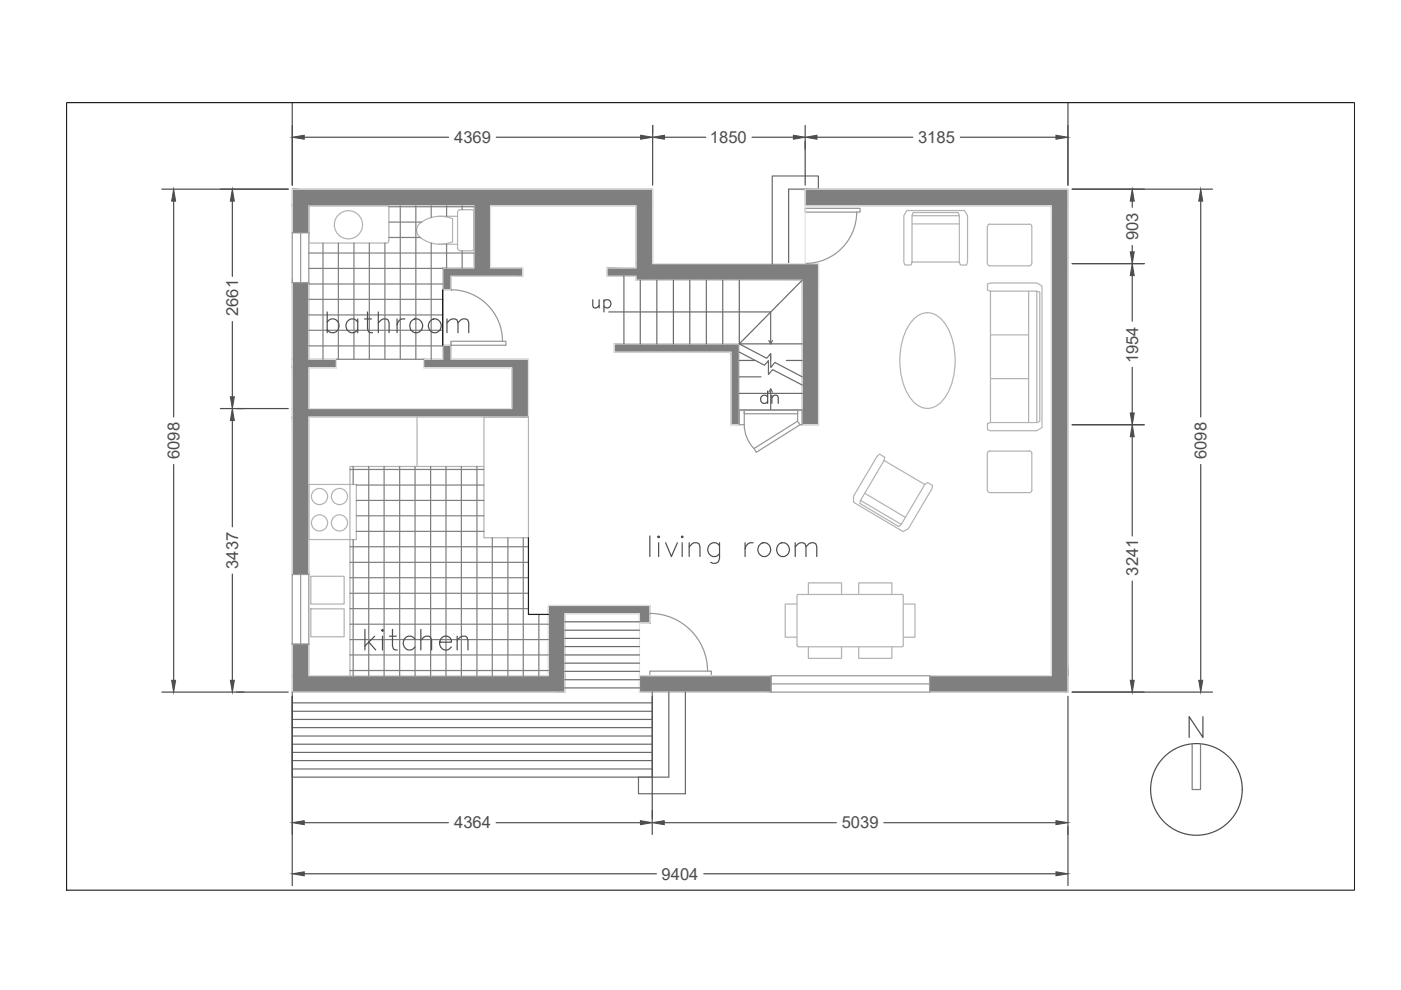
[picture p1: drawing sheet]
<svg xmlns="http://www.w3.org/2000/svg" width="297mm" height="210mm" viewBox="0 0 297 210" stroke-linecap="round" stroke-linejoin="round" font-family="sans-serif">
<defs><g id="words">
<g font-size="7.9" fill="#4c4c4c">
<text x="68.1" y="71.6">bathroom</text>
<text x="76.2" y="139">kitchen</text>
</g>
<text font-size="6.2" fill="#4c4c4c" x="160.2" y="86.8">dn</text>
<text font-size="5.7" fill="#4c4c4c" x="124.5" y="67.4">up</text>
<g font-size="3.5" fill="#4c4c4c">
<text x="96.3" y="30.4">4369</text>
<text x="150.5" y="30.4">1850</text>
<text x="194.6" y="30.4">3185</text>
<text x="241.3" y="50.9" transform="rotate(-90 241.3 50.9)">903</text>
<text x="50.5" y="67" transform="rotate(-90 50.5 67)">2661</text>
<text x="241.3" y="77" transform="rotate(-90 241.3 77)">1954</text>
<text x="38" y="97.3" transform="rotate(-90 38 97.3)">6098</text>
<text x="255.8" y="97.3" transform="rotate(-90 255.8 97.3)">6098</text>
<text x="50.5" y="120.6" transform="rotate(-90 50.5 120.6)">3437</text>
<text x="241.3" y="122.1" transform="rotate(-90 241.3 122.1)">3241</text>
<text x="96.3" y="175.7">4364</text>
<text x="178.5" y="175.7">5039</text>
<text x="140.3" y="186.5">9404</text>
</g>
</g></defs>
<!-- layer: hatch -->
<g fill="#7f7f7f" stroke="#7f7f7f" stroke-width=".21">
<path d="M170.7 40.1l55.7 3.5v-3.5zM170.7 40.1l55.7 3.5h-55.7z"/>
<path d="M62 40.1l76.4 3.5v-3.5zM62 40.1l76.4 3.5h-76.4z"/>
<path d="M62 43.6l3.5 5.7v-5.7zM62 43.6l3.5 5.7h-3.5z"/>
<path d="M134.9 43.6l3.5 12.3v-12.3zM134.9 43.6l3.5 12.3h-3.5z"/>
<path d="M134.9 55.9l38.7 .9v-.9zM134.9 55.9l38.7 .9h-38.7z"/>
<path d="M100.5 43.6l3.5 13.2v-13.2zM100.5 43.6l3.5 13.2h-3.5z"/>
<path d="M128.7 56.8l44.9 1.8v-1.8zM128.7 56.8l44.9 1.8h-44.9z"/>
<path d="M93.9 56.8l16.9 1.8v-1.8zM93.9 56.8l16.9 1.8h-16.9z"/>
<path d="M134.9 58.6l38.7 .8v-.8zM134.9 58.6l38.7 .8h-38.7z"/>
<path d="M93.9 58.6l1.7 2.8v-2.8zM93.9 58.6l1.7 2.8h-1.7z"/>
<path d="M130.2 72.9l26.5 1.7v-1.7zM130.2 72.9l26.5 1.7h-26.5z"/>
<path d="M93.9 73.2l1.7 3v-3zM93.9 73.2l1.7 3h-1.7z"/>
<path d="M62 59.9l3.5 16.3v-16.3zM62 59.9l3.5 16.3h-3.5z"/>
<path d="M89.8 76.2l22.2 1.7v-1.7zM89.8 76.2l22.2 1.7h-22.2z"/>
<path d="M62 76.2l9.3 1.7v-1.7zM62 76.2l9.3 1.7h-9.3z"/>
<path d="M108.5 77.9l3.5 8.7v-8.7zM108.5 77.9l3.5 8.7h-3.5z"/>
<path d="M62 77.9l3.5 8.7v-8.7zM62 77.9l3.5 8.7h-3.5z"/>
<path d="M62 86.6l50 1.8v-1.8zM62 86.6l50 1.8h-50z"/>
<path d="M170.1 59.4l3.5 30.7v-30.7zM170.1 59.4l3.5 30.7h-3.5z"/>
<path d="M155 74.6l1.7 15.5v-15.5zM155 74.6l1.7 15.5h-1.7z"/>
<path d="M62 88.4l3.5 33.4v-33.4zM62 88.4l3.5 33.4h-3.5z"/>
<path d="M116.3 128.4l21.5 1.7v-1.7zM116.3 128.4l21.5 1.7h-21.5z"/>
<path d="M135.6 130.1l2.2 2v-2zM135.6 130.1l2.2 2h-2.2z"/>
<path d="M222.9 43.6l3.5 99.7v-99.7zM222.9 43.6l3.5 99.7h-3.5z"/>
<path d="M116.3 130.1l3.4 13.2v-13.2zM116.3 130.1l3.4 13.2h-3.4z"/>
<path d="M62 136.6l3.5 6.7v-6.7zM62 136.6l3.5 6.7h-3.5z"/>
<path d="M197.1 143.3l29.3 3.4v-3.4zM197.1 143.3l29.3 3.4h-29.3z"/>
<path d="M135.6 143.3l27.9 3.4v-3.4zM135.6 143.3l27.9 3.4h-27.9z"/>
<path d="M62 143.3l57.7 3.4v-3.4zM62 143.3l57.7 3.4h-57.7z"/>
</g>
<!-- layer: wall -->
<path d="M62 49.3v-9.2h76.4v15.8h35.2v34.2h-3.5v-30.7h-35.2v-.8h-6.2v-1.8h6.2v-13.2h-30.9v13.2h6.8v1.8h-15.2v2.8h-1.7v-4.6h6.6v-13.2h-35v5.7M62 59.9v61.9M65.5 59.9v16.3h5.8v1.7h-5.8v8.7h43v-8.7h-18.7v-1.7h4.1v-3h1.7v-.8v3.8h16.4v12.2h-46.5v33.4M170.7 43.6h52.2v99.7h-25.8M170.7 55.9v-15.8h55.7v106.6h-29.3M130.2 72.9h26.5v17.2h-1.7v-15.5h-24.8zM62 136.6v10.1h57.7v-16.6h15.9v16.6h27.9M135.6 132.1h2.2v-3.7h-21.5v14.9h-50.8v-6.7M135.6 143.3h27.9" fill="none" stroke="#e1e1e1" stroke-width=".25"/>
<!-- layer: deck -->
<g fill="none" stroke="#696969" stroke-width=".25">
<path d="M132.3 58.6v14.3M135.7 59.4v13.5M139.3 59.4v13.5M142.8 59.4v13.5M146.2 59.4v13.5M149.8 59.4v13.5M153.2 59.4v13.5M156.7 59.4v13.5l13.4-13.5M163.7 55.9v-18.6h9.8v2.8h-6.3v15.8M129.1 66.1h34.3v6.8M156.7 74.6l5.4 2.8 .8-.9v2.9l.9-1 6.3 3.2M156.7 76.4h3.4"/>
<path d="M156.7 79.9h4.7M163 72.2l.4 .7 .4-.7M163.4 75v1.4M166.7 76.4h3.4M170.1 72.9h-13.4l5.8 3.1 .9-1v2.9l.9-1.1 5.8 3.1M156.7 83.4h13.4M156.7 86.9h13.4M119.7 135.4h15.9M119.7 133.6h15.9M119.7 131.8h15.9M119.7 137.1h15.9M119.7 138.9h15.9"/>
<path d="M62 146.7v18.1h76.3v-18.1M62 159.5h76.3M62 157.8h76.3M62 156.1h76.3M62 154.3h76.3M62 152.5h76.3M62 150.8h76.3M62 149h76.3M119.7 140.6h15.9M119.7 142.3h15.9M119.7 144.1h15.9M119.7 145.9h15.9"/>
<path d="M141.8 146.7v18.1h-6.4v3.5h9.9v-21.6M62 163h76.3M62 161.3h76.3"/>
</g>
<!-- layer: door and window -->
<g fill="none" stroke="#959595" stroke-width=".25">
<path d="M62 49.3h3.5v10.6h-3.5zM63.7 49.3v10.6M170.7 44.2h11.7v.8h-11.7zM181.6 45a10.9 10.9 0 0 1-10.9 10.9M95.6 72.4h11.7v.8h-11.7zM95.6 61.4a10.9 10.9 0 0 1 10.9 10.9M156.7 86.9h1.1v3.2h-1.1zM157.8 86.9h11.3v.8h-11.3zM157.8 90.1a7.1 7.1 0 0 0 2.1 5M169.1 89.3v-2.4h1v3.2h-.5l-9.3 5.8-.4-.8M169.6 90.1l-.5-.8-9.2 5.8M62 121.8h3.5v14.8h-3.5z"/>
<path d="M63.7 121.8v14.8M137.8 130.1h.1M137.8 130.1a12.2 12.2 0 0 1 12.2 12.2M137.8 142.3h13v1h-13zM163.5 143.3h33.6v3.4h-33.6zM163.5 145h33.6"/>
</g>
<!-- layer: furniture -->
<g fill="none" stroke="#b2b2b2" stroke-width=".25">
<path d="M82.5 51v-7.4h-17v7.9h16.4M82.5 51l-.3 .5h-.3M89.2 47.2a1.93 1.93 0 0 0 0 3.2M93 45.9h4M93 51.8h4M96 46.4v4.9a6.9 6.9 0 0 1-6.8-.9M96 46.4a6.9 6.9 0 0 0-6.8 .8M100 44.5h-2.5l-.4 .2-.1 7.9 .3 .5h.2l2.5 .1M100 44.5l.5 .2v.3M100.5 45v7.6M100.5 52.6l-.2 .5h-.3M193.4 55.6l-.2 .6h-1.4l-.2-.6v-9.9l.7-1.1h12.2l.6 1.1v9.9l-.2 .6h-1.3l-.2-.6v-9.9h-10v9.9h10"/>
<path d="M193.4 45.7l.2-.6h9.6l.2 .6M193.4 47.5h10M209.3 48.1v7.8M209.4 55.8v.3l.5 .3h8.3l.5-.3 .1-.3M209.9 47.6h8.3M209.9 47.5l-.5 .3v.2M218.2 47.5l.5 .3 .1 .2M218.8 48.1v7.8M193.7 67.7a4 4 0 0 1 6.5 .7 15.3 15.3 0 0 1 0 16.1 4.1 4.1 0 0 1-7.1 0 15.3 15.3 0 0 1 0-16.1zM210 61.7h9.8v27.9h-9.8l-.6 .2v1.3l.6 .2h9.8l1.1-.7v-30l-1.1-.6h-9.8l-.6 .2v1.3l.6 .2v27.9M210 71h8.1M218.1 61.7v27.9"/>
<path d="M219.8 61.7l.7 .2v27.4l-.7 .3M88.4 88.4v10.5M102.6 88.4h9.4v25.6h-9.4zM102.6 98.9h-28.4v44.4M187.4 97.6l8.7 5.1-5 8.5-8.7-5.1 5-8.5 .2-.6-1.1-.7-.5 .4-5 8.5v1.3l10.5 6.2 1.1-.6 5-8.5 .1-.7-1.1-.6-.5 .4M209.3 96.2v7.7M209.4 96.1l.2-.4 .3-.1 8.6 .1 .3 .4v7.8l-.3 .5-.3 .1h-8.3l-.5-.3v-.3M210 80.3h8.1M65.5 102.7h10.1v11.7h-10.1zM182.4 106.1l-.1 .6 8.3 4.9 .5-.4M183.3 104.6l8.7 5.1M65.9 122.2h7.1v5.9h-7.1z"/>
<path d="M65.9 129.1h7.1v5.9h-7.1zM168.9 128.1h-2.4v7h2.4M169 136.8l.3 .3M169.3 126h21.9M169.3 126l-.3 .4v10.4M171.4 126v-2.4h7v2.4M171.4 137.1v2.5h7v-2.5M182.1 126v-2.4h7v2.4M182.1 137.1v2.5h7v-2.5M191.2 126l.3 .4M191.5 126.4v10.4M191.5 128.1h2.5v7h-2.5"/>
<path d="M191.5 136.8l-.3 .3h-21.9"/>
<circle cx="73.9" cy="47.7" r="2.98"/>
<circle cx="67.7" cy="110.9" r="1.71"/>
<circle cx="67.7" cy="105.3" r="1.71"/>
<circle cx="72" cy="110.9" r="1.71"/>
<circle cx="72" cy="105.3" r="1.71"/>
</g>
<!-- layer: hatch -->
<g fill="none" stroke="#7f7f7f" stroke-width=".25">
<path d="M65.5 56.9h28.4M65.5 53.7h35M68.5 51.5v24.7M71.7 51.5v24.7M75 51.5v24.7M78.3 51.5v24.7M81.6 51.5v24.7M82.5 50.3h6.6M82.5 47.1h6.9M82.5 43.8h18M84.9 43.6v32.6M88.2 43.6v32.6"/>
<path d="M91.4 43.6v2.5M91.4 51.5v24.7M94.7 43.6v2.3M94.7 51.8v5M98 43.6v.9M98 53.2v3.6M65.5 73.3h28.4M65.5 70h28.4M65.5 66.8h28.4M65.5 63.5h28.4M65.5 60.2h28.4M71.3 76.2h18.5"/>
<path d="M74.2 99.5h28.4M74.9 98.9v3.8M78.2 98.9v44.4M81.4 98.9v44.4M84.7 98.9v44.4M88 98.9v44.4M91.3 98.9v44.4M94.6 98.9v44.4M97.8 98.9v44.4M101.1 98.9v44.4M74.2 119.2h37.8M74.2 115.9h37.8"/>
<path d="M74.9 114.4v28.9M75.6 112.7h27M75.6 109.4h27M75.6 106.1h27M75.6 102.8h27M104.4 114v29.3M107.7 114v29.3M110.9 114v29.3M74.2 138.9h42.1M74.2 135.6h42.1M74.2 132.3h42.1M74.2 129h37.8"/>
<path d="M74.2 125.8h37.8M74.2 122.5h37.8M114.2 130.3v13M74.2 142.2h42.1M252.8 157.7v9.7h1.7v-9.7"/>
</g>
<!-- layer: dim -->
<g fill="none" stroke="#4c4c4c" stroke-width=".25">
<path d="M62 21.8v17.5M64.5 29.1h30.6M105.2 29.1h30.6M138.4 26.6v12.7M140.9 29.1h8.7M159.5 29.1h8.7M170.7 26.6v12.7M173.2 29.1h20.3M203.6 29.1h20.3M226.4 21.8v17.5M34.3 40.1h26.8M36.8 42.6v45.8"/>
<path d="M49.3 42.6v16M227.3 40.1h29.8M227.3 55.9h15.3M240.1 42.6v1.4M240.1 52v1.4M240.1 58.4v9.7M254.6 42.6v45.8M49.3 68.2v15.9M240.1 77.9v9.7M36.8 98.5v45.7M46.7 86.6h14.4M49.3 89.2v22.5"/>
<path d="M227.3 90.1h15.3M240.1 92.6v21M254.6 98.5v45.7M137.8 113.6v4.4M139.6 113.6l.3 .2-.3 .2-.1-.2zM139.6 115.1v2.9M141.1 115.1l1.3 2.9 1.2-2.9M144.6 113.6l.3 .2-.3 .2-.1-.2zM144.6 115.1v2.9M146.1 115.9l1-.8h.7l.4 .2 .2 .6v2.1M146.1 115.1v2.9M152.6 115.1v3.3a1.12 1.12 0 0 1-.7 1 1.12 1.12 0 0 1-1.2-.2"/>
<path d="M152.6 115.7a1.43 1.43 0 0 0-2.3-.1 1.43 1.43 0 0 0 .4 2.2 1.25 1.25 0 0 0 1.9-.4M158 115.1v2.9M159.7 115.1a1.43 1.43 0 0 0-1.7 1.2M165.3 115.3a1.43 1.43 0 0 1 2.1 1.2 1.43 1.43 0 0 1-2.1 1.3 1.59 1.59 0 0 1 0-2.5zM168.6 115.9l1.1-.8h.6l.4 .2 .2 .6v2.1M168.6 115.1v2.9M170.9 115.9l1-.8h.6l.5 .2 .2 .6v2.1M49.3 121.7v22.5M240.1 123.2v21M34.3 146.7h26.8M62 147.6v40.2M138.3 147.6v29.3"/>
<path d="M226.4 147.6v40.2M227.3 146.7h29.8M255 151.9v4.5l-2.9-4.5v4.5M64.5 174.4h30.6M105.2 174.4h30.6M140.8 174.4h36.5M187.4 174.4h36.5M64.5 185.3h74.7M149.2 185.3h74.7"/>
<circle cx="162" cy="116.5" r="1.44"/>
<circle cx="253.7" cy="167.4" r="9.7"/>
</g>
<g fill="#4c4c4c" stroke="#4c4c4c" stroke-width=".21">
<path d="M62 29.1l2.5-.4v.8z"/>
<path d="M135.8 28.7l2.6 .4-2.6 .4z"/>
<path d="M138.4 29.1l2.5-.4v.8z"/>
<path d="M168.2 28.7l2.5 .4-2.5 .4z"/>
<path d="M223.9 28.7l2.5 .4-2.5 .4z"/>
<path d="M170.7 29.1l2.5-.4v.8z"/>
<path d="M36.8 40.1l.4 2.5h-.8z"/>
<path d="M36.4 144.2h.8l-.4 2.5z"/>
<path d="M49.3 40.1l.4 2.5h-.9z"/>
<path d="M48.8 84.1h.9l-.4 2.5z"/>
<path d="M49.3 86.6l.4 2.6h-.9z"/>
<path d="M48.8 144.2h.9l-.4 2.5z"/>
<path d="M240.1 40.1l.4 2.5h-.9z"/>
<path d="M239.6 53.4h.9l-.4 2.5z"/>
<path d="M240.1 55.9l.4 2.5h-.9z"/>
<path d="M239.6 87.6h.9l-.4 2.5z"/>
<path d="M240.1 90.1l.4 2.5h-.9z"/>
<path d="M239.6 144.2h.9l-.4 2.5z"/>
<path d="M254.6 40.1l.4 2.5h-.8z"/>
<path d="M254.2 144.2h.8l-.4 2.5z"/>
<path d="M62 174.4l2.5-.4v.9z"/>
<path d="M135.8 174l2.5 .4-2.5 .5z"/>
<path d="M138.3 174.4l2.5-.4v.9z"/>
<path d="M223.9 174l2.5 .4-2.5 .5z"/>
<path d="M223.9 184.8l2.5 .5-2.5 .4z"/>
<path d="M62 185.3l2.5-.5v.9z"/>
</g>
<!-- layer: 0 -->
<path d="M93.9 61.4v11.8M112 114v16.3h4.3" fill="none" stroke="#000" stroke-width=".25"/>
<path d="M14.1 21.8h273.1v166.9h-273.1z" fill="none" stroke="#000" stroke-width=".21"/>
<use href="#words"/>
</svg>
